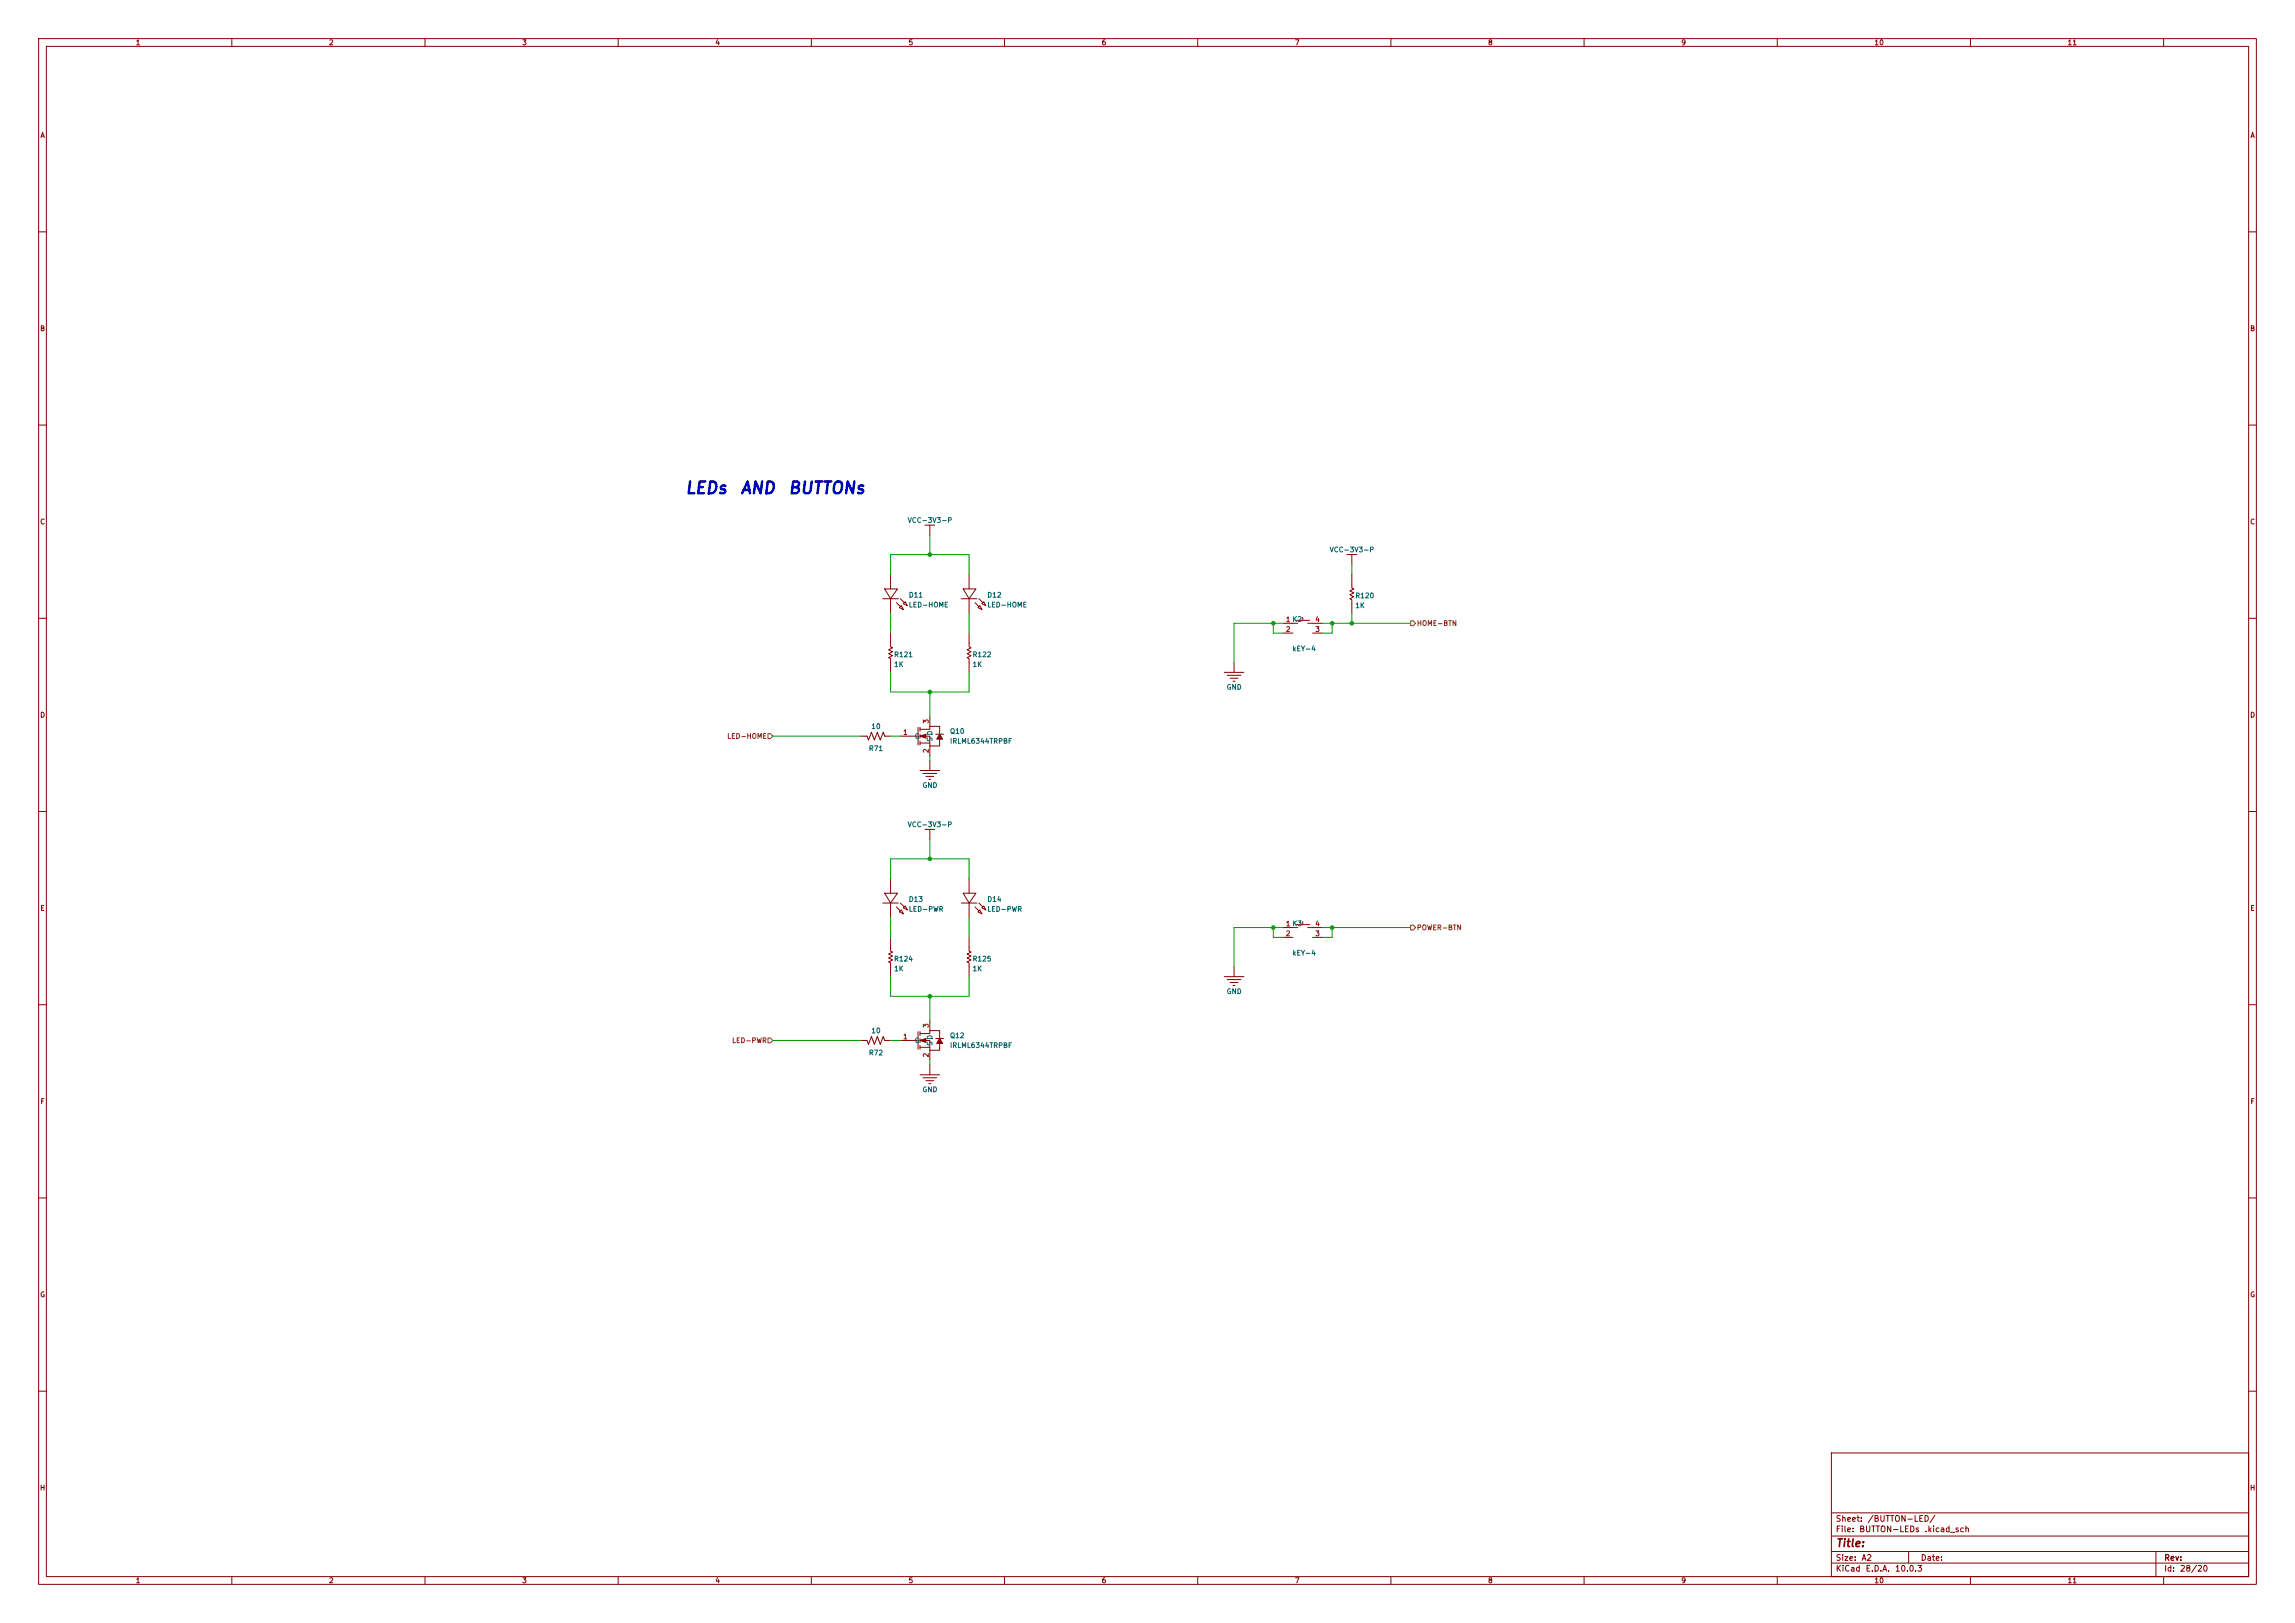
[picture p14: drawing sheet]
<svg xmlns="http://www.w3.org/2000/svg" width="594mm" height="420mm" viewBox="0 0 594 420" stroke-linecap="round" stroke-linejoin="round" font-family="sans-serif">
<defs><g id="words">
<g font-size="3.1" fill="#0000c2">
<text x="177.1" y="128.6">LEDs</text>
<text x="191.4" y="128.6">AND</text>
<text x="203.8" y="128.6">BUTTONs</text>
</g>
<text font-size="2" fill="#840000" x="475" y="400.8">Title:</text>
<g font-size="1.5" fill="#840000">
<text x="475" y="394.1">Sheet:</text>
<text x="483.2" y="394.1">/BUTTON-LED/</text>
<text x="475" y="396.8">File:</text>
<text x="481.1" y="396.8">BUTTON-LEDs</text>
<text x="498" y="396.8">.kicad_sch</text>
<text x="475" y="407">KiCad</text>
<text x="475" y="404.2">Size:</text>
<text x="481.7" y="404.2">A2</text>
<text x="482.7" y="407">E.D.A.</text>
<text x="490.3" y="407">10.0.3</text>
<text x="497" y="404.2">Date:</text>
<text x="560" y="404.2">Rev:</text>
<text x="560" y="407">Id:</text>
<text x="564.1" y="407">28/20</text>
</g>
<g font-size="1.3" fill="#840000">
<text x="35" y="12">1</text>
<text x="85" y="12">2</text>
<text x="135" y="12">3</text>
<text x="185" y="12">4</text>
<text x="235" y="12">5</text>
<text x="285" y="12">6</text>
<text x="335" y="12">7</text>
<text x="385" y="12">8</text>
<text x="435" y="12">9</text>
<text x="485" y="12">10</text>
<text x="535" y="12">11</text>
<text x="10.3" y="36">A</text>
<text x="582.3" y="36">A</text>
<text x="10.3" y="86">B</text>
<text x="582.3" y="86">B</text>
<text x="10.3" y="136">C</text>
<text x="582.3" y="136">C</text>
<text x="10.3" y="186">D</text>
<text x="582.3" y="186">D</text>
<text x="10.3" y="236">E</text>
<text x="582.3" y="236">E</text>
<text x="10.3" y="286">F</text>
<text x="582.3" y="286">F</text>
<text x="10.3" y="336">G</text>
<text x="582.3" y="336">G</text>
<text x="10.2" y="386">H</text>
<text x="582.2" y="386">H</text>
<text x="35" y="410">1</text>
<text x="85" y="410">2</text>
<text x="135" y="410">3</text>
<text x="185" y="410">4</text>
<text x="235" y="410">5</text>
<text x="285" y="410">6</text>
<text x="335" y="410">7</text>
<text x="385" y="410">8</text>
<text x="435" y="410">9</text>
<text x="485" y="410">10</text>
<text x="535" y="410">11</text>
</g>
<g font-size="1.3" fill="#006464">
<text x="234.8" y="135.6">VCC-3V3-P</text>
<text x="344" y="143.2">VCC-3V3-P</text>
<text x="235.1" y="154.9">D11</text>
<text x="255.4" y="154.9">D12</text>
<text x="350.7" y="155.1">R120</text>
<text x="235.1" y="157.5">LED-HOME</text>
<text x="255.4" y="157.5">LED-HOME</text>
<text x="350.7" y="157.7">1K</text>
<text x="231.3" y="170.4">R121</text>
<text x="231.3" y="172.9">1K</text>
<text x="251.6" y="170.4">R122</text>
<text x="251.6" y="172.9">1K</text>
<text x="334.4" y="168.8">kEY-4</text>
<text x="317.4" y="178.8">GND</text>
<text x="225.4" y="188.9">10</text>
<text x="236.6" y="191.5">G</text>
<text x="245.8" y="190.2">Q10</text>
<text x="224.7" y="194.6">R71</text>
<text x="241.6" y="192" transform="rotate(-90 241.6 192)">SD</text>
<text x="245.8" y="192.7">IRLML6344TRPBF</text>
<text x="238.6" y="204.2">GND</text>
<text x="234.8" y="214.3">VCC-3V3-P</text>
<text x="235.1" y="233.7">D13</text>
<text x="255.4" y="233.7">D14</text>
<text x="235.1" y="236.2">LED-PWR</text>
<text x="255.4" y="236.2">LED-PWR</text>
<text x="231.3" y="249.1">R124</text>
<text x="231.3" y="251.6">1K</text>
<text x="251.6" y="249.1">R125</text>
<text x="251.6" y="251.6">1K</text>
<text x="334.4" y="247.6">kEY-4</text>
<text x="317.4" y="257.5">GND</text>
<text x="225.4" y="267.7">10</text>
<text x="245.8" y="268.9">Q12</text>
<text x="224.7" y="273.4">R72</text>
<text x="236.6" y="270.2">G</text>
<text x="241.6" y="270.8" transform="rotate(-90 241.6 270.8)">SD</text>
<text x="245.8" y="271.5">IRLML6344TRPBF</text>
<text x="238.6" y="282.9">GND</text>
</g>
<g font-size="1.3" fill="#a90000">
<text x="332.7" y="161.3">1 K2</text>
<text x="340.3" y="161.3">4</text>
<text x="332.7" y="163.8">2</text>
<text x="340.3" y="163.8">3</text>
<text x="233.6" y="190.5">1</text>
<text x="240.6" y="187.4" transform="rotate(-90 240.6 187.4)">3</text>
<text x="240.6" y="195" transform="rotate(-90 240.6 195)">2</text>
<text x="332.7" y="240">1 K3</text>
<text x="332.7" y="242.5">2</text>
<text x="340.3" y="242.5">3</text>
<text x="340.3" y="240">4</text>
<text x="233.6" y="269.2">1</text>
<text x="240.6" y="266.1" transform="rotate(-90 240.6 266.1)">3</text>
<text x="240.6" y="273.8" transform="rotate(-90 240.6 273.8)">2</text>
</g>
<g font-size="1.3" fill="#725600">
<text x="366.6" y="162.3">HOME-BTN</text>
<text x="188.1" y="191.5">LED-HOME</text>
<text x="366.6" y="241">POWER-BTN</text>
<text x="189.4" y="270.2">LED-PWR</text>
</g>
</g></defs>
<g fill="none" stroke="#840000" stroke-width=".26">
<path d="M10 10h574v400h-574zM12 12h570v396h-570zM60 10v2M110 10v2M160 10v2M210 10v2M260 10v2M310 10v2M360 10v2M410 10v2M460 10v2M510 10v2"/>
<path d="M560 10v2M10 60h2M582 60h2M10 110h2M582 110h2M239.4 135.9h2.5M240.7 135.9v2.5M230.5 148.6v3.8M230.5 154.9v3.9M250.8 148.6v3.8M250.8 154.9v3.9M348.6 143.5h2.6"/>
<path d="M349.9 148.6v3.5l.5 .3-1 .5 1 .5-1 .5 1 .5-1 .5 .5 .3v3.6M349.9 143.5v2.6M10 160h2M230.5 163.8v3.6l.5 .2-1 .5 1 .6-1 .5 1 .5-1 .5 .5 .2v3.6M250.8 163.8v3.6l.5 .2-1 .5 1 .6-1 .5 1 .5-1 .5 .5 .2v3.6M316.9 174h5M317.6 174.8h3.6M318.4 175.5h2M319.2 176.3h.5M319.4 171.5v2.5M332.1 161.3h2.5M332.1 163.8h2.5"/>
<path d="M339.7 161.3h2.6M339.7 163.8h2.6M582 160h2M222.9 190.5h1.5l.4 1 .8-2 .7 2 .8-2 .7 2 .8-2 .4 1h1.5M233 190.5h4.6M237.6 188.2v4.6M238.1 188.7h2.6v-.7h2.5v2M238.1 190.5h2.6v2.5h2.5v-1.7M238.1 188.2v1M238.1 190v1M238.1 191.8v1M238.1 199.4h5.1"/>
<path d="M238.1 192.3h2.6M240.7 185.4v2.6M240.7 193v2.6M240.7 196.9v2.5M242.2 190h2M10 210h2M238.9 200.2h3.5M239.4 214.6h2.5M239.6 200.9h2.1M240.4 201.7h.5M240.7 214.6v2.6M582 210h2"/>
<path d="M230.5 227.3v3.8M230.5 233.7v3.8M250.8 227.3v3.8M250.8 233.7v3.8M230.5 242.6v3.5l.5 .3-1 .5 1 .5-1 .5 1 .5-1 .5 .5 .3v3.5M250.8 242.6v3.5l.5 .3-1 .5 1 .5-1 .5 1 .5-1 .5 .5 .3v3.5M316.9 252.7h5M317.6 253.5h3.6M318.4 254.3h2M319.2 255h.5M319.4 250.2v2.5M332.1 240h2.5"/>
<path d="M332.1 242.6h2.5M339.7 240h2.6M339.7 242.6h2.6M10 260h2M222.9 269.2h1.5l.4 1.1 .8-2.1 .7 2.1 .8-2.1 .7 2.1 .8-2.1 .4 1h1.5M233 269.2h4.6M237.6 267v4.5M238.1 267.5h2.6v-.8h2.5v2M238.1 269.2h2.6v2.6h2.5v-1.8M238.1 278.1h5.1M238.1 267v1M238.1 268.7v1"/>
<path d="M238.1 270.5v1M238.1 271h2.6M238.9 278.9h3.5M239.6 279.7h2.1M240.7 264.2v2.5M240.7 271.8v2.5M240.7 275.6v2.5M242.2 268.7h2M582 260h2M240.4 280.4h.5M10 310h2M582 310h2"/>
<path d="M10 360h2M474 376h108v32h-108zM582 360h2M474 397.5h108M474 391.5h108M60 408v2M110 408v2M160 408v2M210 408v2M260 408v2M310 408v2M360 408v2"/>
<path d="M410 408v2M460 408v2M474 404.5h108M474 401.5h108M494 401.5v3M510 408v2M558 401.5v6.5M560 408v2"/>
</g>
<g fill="none" stroke="#800" stroke-width=".26">
<path d="M228.5 154.9h4M229 152.4h3.3l-1.8 2.5zM232 156l1 1M232.8 157.2l.5-.5 .5 1zM233 154.9l1.1 1.1M233.8 156.2l.5-.5 .5 1zM248.8 154.9h4.1M249.3 152.4h3.3l-1.8 2.5zM252.3 156l1.1 1M253.4 154.9l1 1.1M253.6 156.7l.5 1-1-.5zM254.1 156.2l.5-.5 .5 1z"/>
<path d="M228.5 233.7h4M229 231.1h3.3l-1.8 2.6zM232 234.7l1 1M233 233.7l1.1 1M233.3 235.5l.5 1-1-.5zM233.8 235l.5-.6 .5 1.1zM248.8 233.7h4.1M249.3 231.1h3.3l-1.8 2.6zM252.3 234.7l1.1 1M253.4 233.7l1 1M253.6 235.5l.5 1-1-.5zM254.1 235l.5-.6 .5 1.1z"/>
</g>
<g fill="#840000" stroke="#840000" stroke-width=".26">
<path d="M238.1 269.2l1.5-.5v1z"/>
<path d="M243.2 268.7l.8 1.3h-1.6z"/>
<path d="M238.1 190.5l1.5-.5v1z"/>
<path d="M243.2 190l.8 1.3h-1.6z"/>
</g>
<path d="M337.2 159.8v.7M334.6 161.3h1.3M335.4 160.5h3.6M338.5 161.3h1.2M335.4 239.3h3.6M337.2 238.5v.8M334.6 240h1.3M338.5 240h1.2" fill="none" stroke="#a00000" stroke-width=".26"/>
<path d="M365.1 160.7h.7l.6 .6-.6 .6h-.7zM198.8 189.9h.6l.6 .6-.6 .6h-.6zM365.1 239.4h.7l.6 .6-.6 .7h-.7zM198.8 268.6h.6l.6 .6-.6 .7h-.6z" fill="none" stroke="#725600" stroke-width=".26"/>
<g fill="none" stroke="#009600" stroke-width=".26">
<path d="M240.7 138.4v5.1M230.5 148.6v-5.1h20.3v5.1M230.5 158.8v5M250.8 158.8v5M349.9 146.1v2.5M349.9 158.8v2.5M230.5 174v5.1h20.3v-5.1M240.7 179.1v6.3M329.6 161.3v2.5h2.5M332.1 161.3h-12.7v10.2M342.3 161.3h22.8M344.8 161.3v2.5h-2.5"/>
<path d="M200 190.5h22.9M230.5 190.5h2.5M240.7 195.6v1.3M240.7 217.2v5.1M230.5 227.3v-5h20.3v5M230.5 237.5v5.1M250.8 237.5v5.1M230.5 252.7v5.1h20.3v-5.1M240.7 257.8v6.4M329.6 240v2.6h2.5M332.1 240h-12.7v10.2M342.3 240h22.8"/>
<path d="M344.8 240v2.6h-2.5M200 269.2h22.9M230.5 269.2h2.5M240.7 274.3v1.3"/>
</g>
<g fill="#009600" stroke="#009600" stroke-width=".26">
<circle cx="240.7" cy="257.8" r=".46"/>
<circle cx="240.7" cy="143.5" r=".46"/>
<circle cx="329.6" cy="240" r=".46"/>
<circle cx="329.6" cy="161.3" r=".46"/>
<circle cx="344.8" cy="161.3" r=".46"/>
<circle cx="349.9" cy="161.3" r=".46"/>
<circle cx="240.7" cy="222.3" r=".46"/>
<circle cx="240.7" cy="179.1" r=".46"/>
<circle cx="344.8" cy="240" r=".46"/>
</g>
<use href="#words"/>
</svg>
